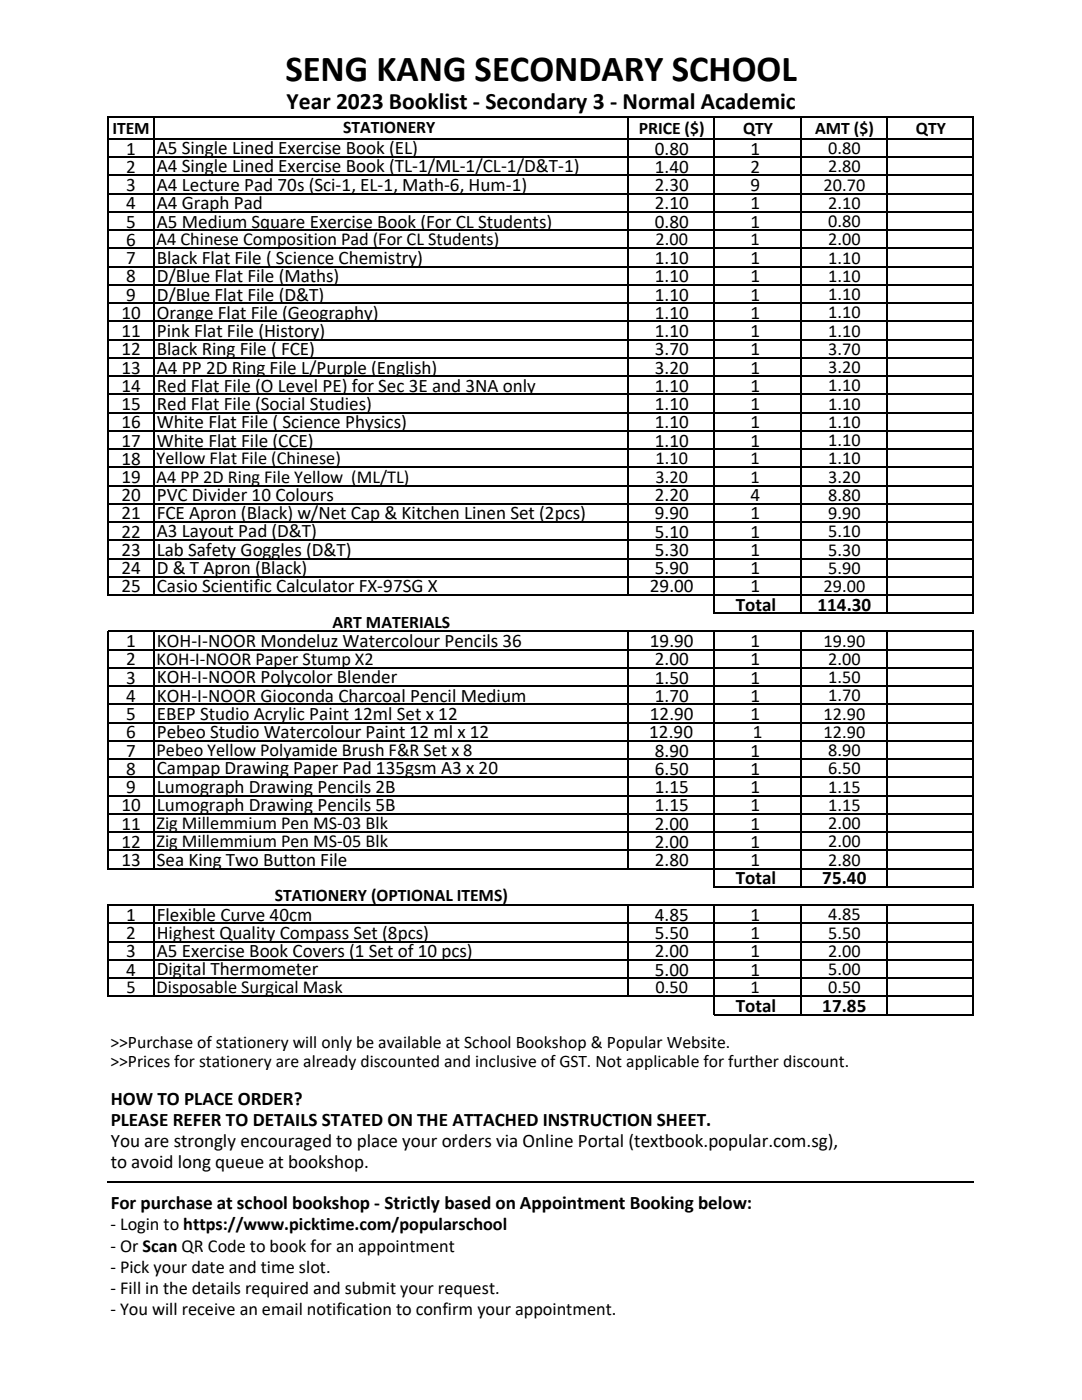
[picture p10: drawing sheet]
<svg xmlns="http://www.w3.org/2000/svg" width="216mm" height="279mm" viewBox="0 0 216 279" stroke-linecap="round" stroke-linejoin="round" font-family="sans-serif">
<defs><g id="words">
<text font-size="7.3" x="56.9" y="16.2">SENG KANG SECONDARY SCHOOL</text>
<text font-size="4.7" x="57.2" y="21.8">Year 2023 Booklist - Secondary 3 - Normal Academic</text>
<g font-size="3.8">
<text x="25.2" y="30.9">1</text>
<text x="25.2" y="34.5">2</text>
<text x="31.3" y="30.7">A5 Single Lined Exercise Book (EL)</text>
<text x="31.3" y="34.4">A4 Single Lined Exercise Book (TL-1/ML-1/CL-1/D&amp;T-1)</text>
<text x="130.6" y="30.9">0.80</text>
<text x="130.6" y="34.5">1.40</text>
<text x="149.7" y="30.9">1</text>
<text x="149.7" y="34.5">2</text>
<text x="25.2" y="38.1">3</text>
<text x="25.2" y="41.8">4</text>
<text x="31.3" y="38.1">A4 Lecture Pad 70s (Sci-1, EL-1, Math-6, Hum-1)</text>
<text x="31.3" y="41.8">A4 Graph Pad</text>
<text x="130.6" y="38.1">2.30</text>
<text x="130.6" y="41.8">2.10</text>
<text x="149.7" y="38.1">9</text>
<text x="149.7" y="41.8">1</text>
<text x="25.2" y="45.4">5</text>
<text x="31.3" y="45.4">A5 Medium Square Exercise Book (For CL Students)</text>
<text x="130.6" y="45.4">0.80</text>
<text x="149.7" y="45.4">1</text>
<text x="25.2" y="49.1">6</text>
<text x="25.2" y="52.7">7</text>
<text x="31.3" y="52.7">Black Flat File ( Science Chemistry)</text>
<text x="130.6" y="52.7">1.10</text>
<text x="149.7" y="52.7">1</text>
<text x="25.2" y="56.3">8</text>
<text x="25.2" y="60">9</text>
<text x="31.3" y="56.3">D/Blue Flat File (Maths)</text>
<text x="31.3" y="60">D/Blue Flat File (D&amp;T)</text>
<text x="130.6" y="56.3">1.10</text>
<text x="130.6" y="60">1.10</text>
<text x="149.7" y="56.3">1</text>
<text x="149.7" y="60">1</text>
<text x="24.2" y="63.6">10</text>
<text x="31.3" y="63.6">Orange Flat File (Geography)</text>
<text x="130.6" y="63.6">1.10</text>
<text x="149.7" y="63.6">1</text>
<text x="24.2" y="67.3">11</text>
<text x="24.2" y="70.9">12</text>
<text x="31.3" y="67.3">Pink Flat File (History)</text>
<text x="31.3" y="70.9">Black Ring File ( FCE)</text>
<text x="130.6" y="67.3">1.10</text>
<text x="130.6" y="70.9">3.70</text>
<text x="149.7" y="67.3">1</text>
<text x="149.7" y="70.9">1</text>
<text x="24.2" y="74.5">13</text>
<text x="31.3" y="74.5">A4 PP 2D Ring File L/Purple (English)</text>
<text x="130.6" y="74.5">3.20</text>
<text x="149.7" y="74.5">1</text>
<text x="24.2" y="78.2">14</text>
<text x="24.2" y="81.8">15</text>
<text x="31.3" y="78.2">Red Flat File (O Level PE) for Sec 3E and 3NA only</text>
<text x="31.3" y="81.8">Red Flat File (Social Studies)</text>
<text x="130.6" y="78.2">1.10</text>
<text x="130.6" y="81.8">1.10</text>
<text x="149.7" y="78.2">1</text>
<text x="149.7" y="81.8">1</text>
<text x="24.2" y="85.5">16</text>
<text x="24.2" y="89.1">17</text>
<text x="31.3" y="85.5">White Flat File ( Science Physics)</text>
<text x="31.3" y="89.1">White Flat File (CCE)</text>
<text x="130.6" y="85.5">1.10</text>
<text x="130.6" y="89.1">1.10</text>
<text x="149.7" y="85.5">1</text>
<text x="149.7" y="89.1">1</text>
<text x="24.2" y="92.8">18</text>
<text x="24.2" y="96.4">19</text>
<text x="24.2" y="100">20</text>
<text x="31.3" y="100">PVC Divider 10 Colours</text>
<text x="130.6" y="100">2.20</text>
<text x="149.7" y="100">4</text>
<text x="24.2" y="103.7">21</text>
<text x="24.2" y="107.3">22</text>
<text x="31.3" y="103.7">FCE Apron (Black) w/Net Cap &amp; Kitchen Linen Set (2pcs)</text>
<text x="31.3" y="107.2">A3 Layout Pad (D&amp;T)</text>
<text x="130.6" y="103.7">9.90</text>
<text x="130.6" y="107.3">5.10</text>
<text x="149.7" y="103.7">1</text>
<text x="149.7" y="107.3">1</text>
<text x="24.2" y="111">23</text>
<text x="31.3" y="111">Lab Safety Goggles (D&amp;T)</text>
<text x="130.6" y="111">5.30</text>
<text x="149.7" y="111">1</text>
<text x="24.2" y="114.6">24</text>
<text x="24.2" y="118.2">25</text>
<text x="31.3" y="114.6">D &amp; T Apron (Black)</text>
<text x="31.3" y="118.2">Casio Scientific Calculator FX-97SG X</text>
<text x="129.7" y="118.2">29.00</text>
<text x="130.6" y="114.6">5.90</text>
<text x="149.7" y="114.6">1</text>
<text x="149.7" y="118.2">1</text>
<text x="146.8" y="121.9">Total</text>
<text x="163.1" y="121.9">114.30</text>
<text x="25.2" y="129.2">1</text>
<text x="31.3" y="129">KOH-I-NOOR Mondeluz Watercolour Pencils 36</text>
<text x="129.7" y="129.2">19.90</text>
<text x="149.7" y="129.2">1</text>
<text x="25.2" y="132.8">2</text>
<text x="25.2" y="136.4">3</text>
<text x="31.3" y="136.3">KOH-I-NOOR Polycolor Blender</text>
<text x="130.6" y="132.8">2.00</text>
<text x="130.6" y="136.4">1.50</text>
<text x="149.7" y="132.8">1</text>
<text x="149.7" y="136.4">1</text>
<text x="25.2" y="140.1">4</text>
<text x="25.2" y="143.7">5</text>
<text x="31.3" y="140.1">KOH-I-NOOR Gioconda Charcoal Pencil Medium</text>
<text x="31.3" y="143.7">EBEP Studio Acrylic Paint 12ml Set x 12</text>
<text x="129.7" y="143.7">12.90</text>
<text x="130.6" y="140.1">1.70</text>
<text x="149.7" y="140.1">1</text>
<text x="149.7" y="143.7">1</text>
<text x="25.2" y="147.4">6</text>
<text x="31.3" y="147.4">Pebeo Studio Watercolour Paint 12 ml x 12</text>
<text x="129.5" y="147.4">12.90</text>
<text x="150.2" y="147.4">1</text>
<text x="25.2" y="151">7</text>
<text x="25.2" y="154.6">8</text>
<text x="31.3" y="154.5">Campap Drawing Paper Pad 135gsm A3 x 20</text>
<text x="130.6" y="151">8.90</text>
<text x="130.6" y="154.6">6.50</text>
<text x="149.7" y="151">1</text>
<text x="149.7" y="154.6">1</text>
<text x="24.2" y="161.9">10</text>
<text x="25.2" y="158.3">9</text>
<text x="31.3" y="158.3">Lumograph Drawing Pencils 2B</text>
<text x="31.3" y="161.9">Lumograph Drawing Pencils 5B</text>
<text x="130.6" y="158.3">1.15</text>
<text x="130.6" y="161.9">1.15</text>
<text x="149.7" y="158.3">1</text>
<text x="149.7" y="161.9">1</text>
<text x="24.2" y="165.6">11</text>
<text x="130.6" y="165.6">2.00</text>
<text x="149.7" y="165.6">1</text>
<text x="24.2" y="169.2">12</text>
<text x="24.2" y="172.8">13</text>
<text x="31.3" y="172.8">Sea King Two Button File</text>
<text x="130.6" y="169.2">2.00</text>
<text x="130.6" y="172.8">2.80</text>
<text x="149.7" y="169.2">1</text>
<text x="149.7" y="172.8">1</text>
<text x="146.8" y="176.5">Total</text>
<text x="164.1" y="176.5">75.40</text>
<text x="25.2" y="183.8">1</text>
<text x="31.3" y="183.8">Flexible Curve 40cm</text>
<text x="130.6" y="183.8">4.85</text>
<text x="149.7" y="183.8">1</text>
<text x="25.2" y="187.4">2</text>
<text x="25.2" y="191.1">3</text>
<text x="31.3" y="187.4">Highest Quality Compass Set (8pcs)</text>
<text x="31.3" y="191.1">A5 Exercise Book Covers (1 Set of 10 pcs)</text>
<text x="130.6" y="187.4">5.50</text>
<text x="130.6" y="191.1">2.00</text>
<text x="149.7" y="187.4">1</text>
<text x="149.7" y="191.1">1</text>
<text x="25.2" y="194.7">4</text>
<text x="31.3" y="194.6">Digital Thermometer</text>
<text x="130.6" y="194.7">5.00</text>
<text x="149.7" y="194.7">1</text>
<text x="146.8" y="202">Total</text>
<text x="164.1" y="202">17.85</text>
<text x="22.1" y="220.5">HOW TO PLACE ORDER?</text>
<text x="22.1" y="224.7">PLEASE REFER TO DETAILS STATED ON THE ATTACHED INSTRUCTION SHEET.</text>
<text x="22.1" y="228.9">You are strongly encouraged to place your orders via Online Portal (textbook.popular.com.sg),</text>
<text x="22.1" y="233.1">to avoid long queue at bookshop.</text>
<text x="22.1" y="241.3">For purchase at school bookshop - Strictly based on Appointment Booking below:</text>
</g>
<g font-size="3.6">
<text x="165.2" y="30.8">0.80</text>
<text x="165.2" y="34.4">2.80</text>
<text x="164.3" y="38.1">20.70</text>
<text x="165.2" y="41.7">2.10</text>
<text x="165.2" y="45.3">0.80</text>
<text x="31.2" y="49">A4 Chinese Composition Pad (For CL Students)</text>
<text x="130.8" y="49">2.00</text>
<text x="149.8" y="49">1</text>
<text x="165.2" y="49">2.00</text>
<text x="165.2" y="52.6">1.10</text>
<text x="165.2" y="56.3">1.10</text>
<text x="165.2" y="59.9">1.10</text>
<text x="165.2" y="63.5">1.10</text>
<text x="165.2" y="67.2">1.10</text>
<text x="165.2" y="70.8">3.70</text>
<text x="165.2" y="74.5">3.20</text>
<text x="165.2" y="78.1">1.10</text>
<text x="165.2" y="81.7">1.10</text>
<text x="165.2" y="85.4">1.10</text>
<text x="165.2" y="89">1.10</text>
<text x="31.2" y="92.7">Yellow Flat File (Chinese)</text>
<text x="130.8" y="92.7">1.10</text>
<text x="149.8" y="92.7">1</text>
<text x="165.2" y="92.7">1.10</text>
<text x="31.2" y="96.3">A4 PP 2D Ring File Yellow (ML/TL)</text>
<text x="130.8" y="96.3">3.20</text>
<text x="149.8" y="96.3">1</text>
<text x="165.2" y="96.3">3.20</text>
<text x="165.2" y="99.9">8.80</text>
<text x="165.2" y="103.6">9.90</text>
<text x="165.2" y="107.2">5.10</text>
<text x="165.2" y="110.9">5.30</text>
<text x="164.3" y="118.2">29.00</text>
<text x="165.2" y="114.5">5.90</text>
<text x="164.3" y="129.1">19.90</text>
<text x="31.2" y="132.6">KOH-I-NOOR Paper Stump X2</text>
<text x="165.2" y="132.7">2.00</text>
<text x="165.2" y="136.4">1.50</text>
<text x="164.3" y="143.6">12.90</text>
<text x="165.2" y="140">1.70</text>
<text x="164.3" y="147.3">12.90</text>
<text x="31.2" y="150.9">Pebeo Yellow Polyamide Brush F&amp;R Set x 8</text>
<text x="165.2" y="150.9">8.90</text>
<text x="165.2" y="154.6">6.50</text>
<text x="165.2" y="158.2">1.15</text>
<text x="165.2" y="161.8">1.15</text>
<text x="31.2" y="165.5">Zig Millemmium Pen MS-03 Blk</text>
<text x="165.2" y="165.5">2.00</text>
<text x="31.2" y="169.1">Zig Millemmium Pen MS-05 Blk</text>
<text x="165.2" y="169.1">2.00</text>
<text x="165.2" y="172.8">2.80</text>
<text x="165.2" y="183.7">4.85</text>
<text x="165.2" y="187.3">5.50</text>
<text x="165.2" y="191">2.00</text>
<text x="165.2" y="194.6">5.00</text>
<text x="25.2" y="198.2">5</text>
<text x="31.2" y="198.2">Disposable Surgical Mask</text>
<text x="130.8" y="198.2">0.50</text>
<text x="149.8" y="198.2">1</text>
<text x="165.2" y="198.2">0.50</text>
<text x="22.1" y="245.5">- Login to https://www.picktime.com/popularschool</text>
<text x="22.1" y="249.8">- Or Scan QR Code to book for an appointment</text>
<text x="22.1" y="254">- Pick your date and time slot.</text>
<text x="22.1" y="258.2">- Fill in the details required and submit your request.</text>
<text x="22.1" y="262.4">- You will receive an email notification to confirm your appointment.</text>
</g>
<g font-size="3.5">
<text x="22.4" y="26.7">ITEM</text>
<text x="68.5" y="26.6">STATIONERY</text>
<text x="127.5" y="26.7">PRICE ($)</text>
<text x="148.3" y="26.7">QTY</text>
<text x="162.6" y="26.7">AMT ($)</text>
<text x="182.8" y="26.7">QTY</text>
<text x="66.4" y="125.3">ART MATERIALS</text>
<text x="54.9" y="179.9">STATIONERY (OPTIONAL ITEMS)</text>
<text x="22.1" y="209.2">&gt;&gt;Purchase of stationery will only be available at School Bookshop &amp; Popular Website.</text>
<text x="22.1" y="212.9">&gt;&gt;Prices for stationery are already discounted and inclusive of GST. Not applicable for further discount.</text>
</g>
</g></defs>
<g fill="none" stroke="#000" stroke-width=".25">
<path d="M21.5 23.2v95.7M21.6 23.3h172.8M21.6 27.7h172.8M21.6 31.4h172.8M21.6 35h172.8M21.6 38.7h172.8M30.6 23.4v95.5M125.3 23.4v95.5M142.5 23.4v99.1M159.8 23.4v99.1M177 23.4v99.1M194.2 23.4v99.1"/>
<path d="M21.6 42.3h172.8M21.6 45.9h172.8M21.6 49.6h172.8M21.6 53.2h172.8M21.6 56.9h172.8M21.6 60.5h172.8M21.6 64.1h172.8M21.6 67.8h172.8M21.6 71.4h172.8M21.6 75.1h172.8M21.6 78.7h172.8M21.6 82.3h172.8"/>
<path d="M21.6 86h172.8M21.6 89.6h172.8M21.6 93.3h172.8M21.6 96.9h172.8M21.6 100.5h172.8M21.6 104.2h172.8M21.6 107.8h172.8M21.6 111.5h172.8M21.6 115.1h172.8M21.6 118.7h172.8M21.5 125.9v47.6M21.6 126h172.8"/>
<path d="M21.6 129.7h172.8M21.6 133.3h172.8M21.6 136.9h172.8M30.6 126.2v47.3M125.3 126.2v47.3M142.5 126.2v50.9M142.7 122.4h51.7M159.8 126.2v50.9M177 126.2v50.9M194.2 126.2v50.9M21.6 140.6h172.8M21.6 144.2h172.8"/>
<path d="M21.6 147.9h172.8M21.6 151.5h172.8M21.6 155.2h172.8M21.6 158.8h172.8M21.6 162.4h172.8M21.6 166.1h172.8M21.6 169.7h172.8M21.6 173.4h172.8M142.7 177h51.7M21.5 180.5v18.5M21.6 180.6h172.8M21.6 184.3h172.8"/>
<path d="M21.6 187.9h172.8M21.6 191.6h172.8M21.6 195.2h172.8M21.6 198.8h172.8M30.6 180.8v18.2M125.3 180.8v18.2M142.5 180.8v21.8M159.8 180.8v21.8M177 180.8v21.8M194.2 180.8v21.8M142.7 202.5h51.7M21.5 235.9h172.8"/>
</g>
<use href="#words"/>
</svg>
